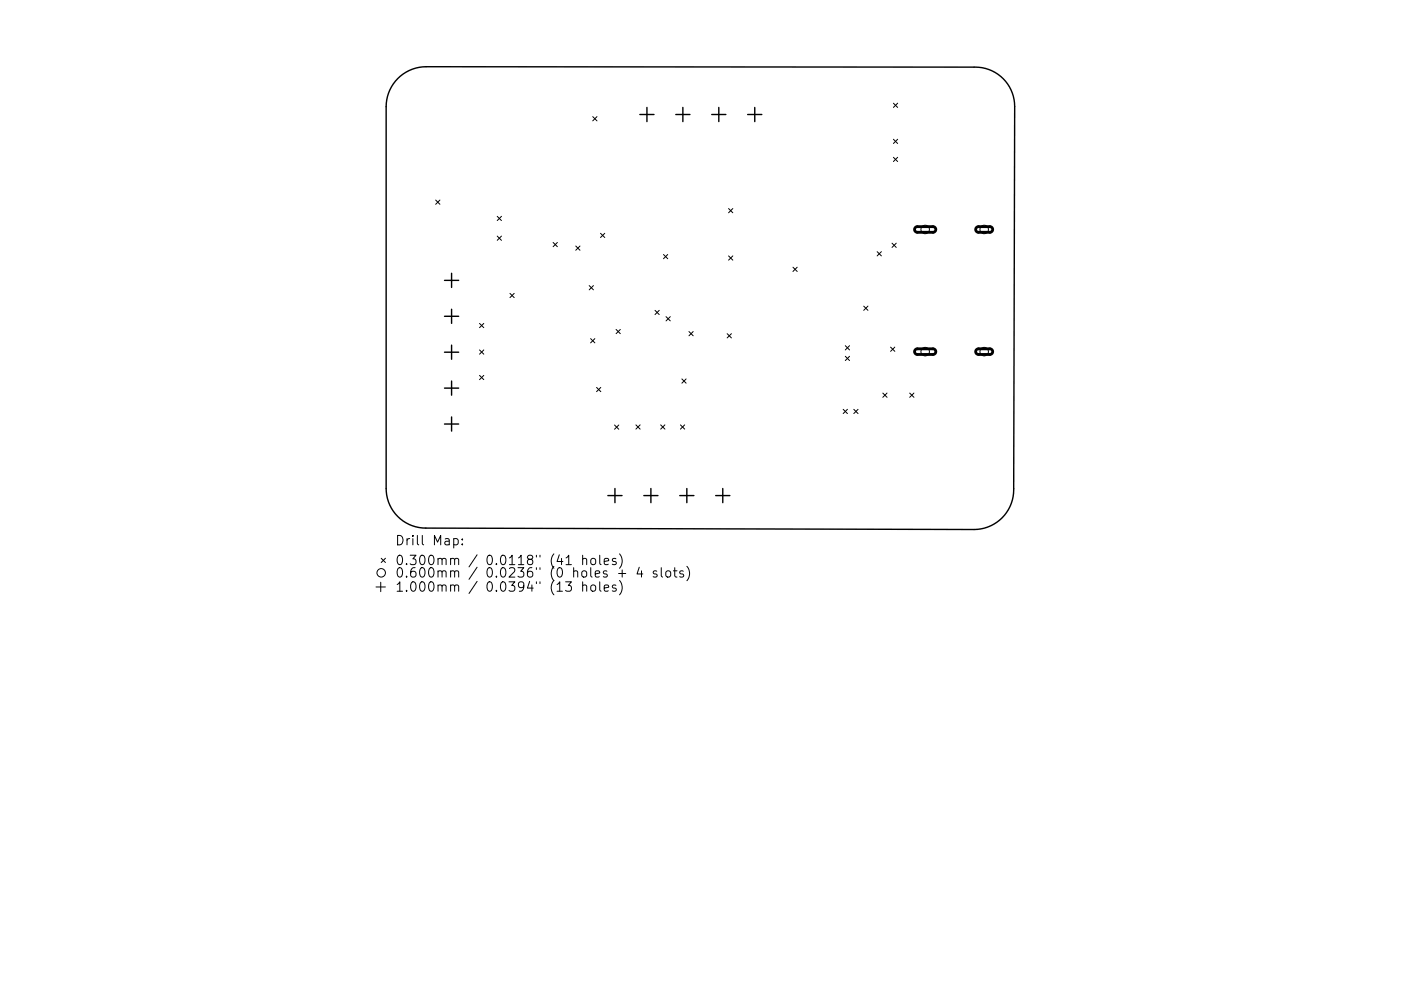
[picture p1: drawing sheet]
<svg xmlns="http://www.w3.org/2000/svg" width="297mm" height="210mm" viewBox="0 0 297 210" stroke-linecap="round" stroke-linejoin="round" font-family="sans-serif">
<defs><g id="words">
<g font-size="2.8">
<text x="83.7" y="115.7">Drill Map:</text>
<text x="83.7" y="119.9">0.300mm / 0.0118&quot; (41 holes)</text>
<text x="83.7" y="122.5">0.600mm / 0.0236&quot; (0 holes + 4 slots)</text>
<text x="83.7" y="125.5">1.000mm / 0.0394&quot; (13 holes)</text>
</g>
</g></defs>
<g fill="none" stroke="#000" stroke-width=".3">
<path d="M84.3 16.7a8.5 8.5 0 0 1 6-2.5h116.2a8.3 8.3 0 0 1 8.6 8.4l-.2 81a8.4 8.4 0 0 1-8.4 8.7l-116.2-.3a8.4 8.4 0 0 1-8.4-8.4v-81a8.5 8.5 0 0 1 2.4-5.9zM135.7 24.3h3M137.2 22.8v3M143.3 24.3h3M144.8 22.8v3M150.9 24.3h3M152.4 22.8v3M158.5 24.3h3M160 22.8v3M94.2 59.5h3M95.7 58v3M94.2 67.1h3"/>
<path d="M94.2 74.7h3M95.7 65.6v3M95.7 73.2v3M94.2 82.3h3M94.2 90h3M95.7 80.8v3M95.7 88.5v3M128.9 105.1h3M130.4 103.6v3M136.5 105.1h3M138 103.6v3M144.1 105.1h3"/>
<path d="M145.6 103.6v3M151.7 105.1h3M153.2 103.6v3"/>
</g>
<g fill="none" stroke="#000" stroke-width=".21">
<path d="M125.7 24.7l.9 .9M126.6 24.7l-.9 .9M189.4 21.9l.9 .9M189.4 29.5l.9 .9M189.4 33.4l.9 .9M190.3 21.9l-.9 .9M190.3 29.5l-.9 .9M190.3 33.4l-.9 .9M92.4 42.4l.9 .9M93.3 42.4l-.9 .9M105.4 45.9l.9 .9M105.4 50.1l.9 .9"/>
<path d="M106.3 45.9l-.9 .9M106.3 50.1l-.9 .9M117.3 51.4l.9 .9M118.2 51.4l-.9 .9M122.1 52.2l.9 .9M123 52.2l-.9 .9M127.3 49.5l.9 .9M128.2 49.5l-.9 .9M140.7 54l.9 .9M141.6 54l-.9 .9M154.5 44.2l.9 .9M154.5 54.3l.9 .9"/>
<path d="M155.4 44.2l-.9 .9M155.4 54.3l-.9 .9M168.1 56.7l.9 .9M169 56.7l-.9 .9M186 53.4l.9 .9M186.9 53.4l-.9 .9M189.1 51.6l.9 .9M190 51.6l-.9 .9M101.7 68.6l.9 .9M101.7 74.2l.9 .9M101.7 79.6l.9 .9M102.6 68.6l-.9 .9"/>
<path d="M102.6 74.2l-.9 .9M102.6 79.6l-.9 .9M108.1 62.2l.9 .9M109 62.2l-.9 .9M124.9 60.6l.9 .9M125.2 71.8l.9 .9M125.8 60.6l-.9 .9M126.1 71.8l-.9 .9M130.6 69.9l.9 .9M131.5 69.9l-.9 .9M138.9 65.8l.9 .9M139.8 65.8l-.9 .9"/>
<path d="M141.2 67.2l.9 .9M142.1 67.2l-.9 .9M146.1 70.3l.9 .9M147 70.3l-.9 .9M154.2 70.8l.9 .9M155.1 70.8l-.9 .9M179.2 73.3l.9 .9M179.2 75.6l.9 .9M180.1 73.3l-.9 .9M180.1 75.6l-.9 .9M183.1 64.9l.9 .9M184 64.9l-.9 .9"/>
<path d="M188.8 73.6l.9 .9M189.7 73.6l-.9 .9M126.5 82.2l.9 .9M127.4 82.2l-.9 .9M130.3 90.2l.9 .9M131.2 90.2l-.9 .9M134.8 90.1l.9 .9M135.7 90.1l-.9 .9M140.1 90.1l.9 .9M141 90.1l-.9 .9M144.3 90.1l.9 .9M144.6 80.4l.9 .9"/>
<path d="M145.2 90.1l-.9 .9M145.5 80.4l-.9 .9M178.8 86.8l.9 .9M179.7 86.8l-.9 .9M181 86.8l.9 .9M181.9 86.8l-.9 .9M187.2 83.4l.9 .9M188.1 83.4l-.9 .9M192.9 83.4l.9 .9M193.8 83.4l-.9 .9M80.8 118.4l.9 .9M81.7 118.4l-.9 .9"/>
<path d="M96.2 114.4l.6-.1 .4 .3v.6l-.2 .3h-.8M98 115.4v.2M98 114.4v.2M123.5 118.7a.5 .5 0 0 1 .9 .1v1M123.5 117.8v2M125.4 118.6a.54 .54 0 0 1 .9 .2v.6a.54 .54 0 0 1-.5 .4 .54 .54 0 0 1-.6-.4v-.6zM127.2 117.8v1.7l.2 .3M128.1 119.1l1-.2-.1-.3-.6-.1-.3 .3 .1 .9h.8M130.6 118.6l-.5-.1-.3 .3 .1 .2 .7 .2v.5h-.8M131.3 117.5a2.29 2.29 0 0 1 0 3.1M79.7 124.5h2M80.7 123.5v2"/>
<path d="M119.9 123.4h1.3l-.7 .8a.54 .54 0 0 1 .7 .4v.5l-.2 .2-.8 .1-.3-.2M123.5 124.3a.5 .5 0 0 1 .9 .1v1M123.5 123.4v2M125.3 124.3a.54 .54 0 0 1 .6-.2 .54 .54 0 0 1 .4 .4v.6a.54 .54 0 0 1-.5 .4 .54 .54 0 0 1-.6-.4zM127.2 123.4v1.8l.2 .2M128.1 124.8l1-.2-.1-.4-.6-.1-.3 .3 .1 .9h.8M130.6 124.2l-.5-.1-.3 .3 .1 .3 .7 .2v.4h-.8M131.2 121.7h1.5M131.3 123.2a2.29 2.29 0 0 1 0 3M131.9 120.9v1.5M135.5 120.3l-.4 1.5h1.2M136 121.1v1.3"/>
<path d="M139.2 121.2l-.4-.1-.3 .3 .1 .3 .6 .2v.4h-.7M140.2 120.4v1.8l.3 .2M141.2 121.3a.54 .54 0 0 1 .6-.2 .54 .54 0 0 1 .4 .4v.6a.54 .54 0 0 1-.5 .4 .54 .54 0 0 1-.5-.4zM142.8 121.1h.7M143.1 120.4v1.8l.1 .1 .3 .1M144.9 121.2l-.5-.1-.3 .3 .1 .3 .7 .2v.4h-.8M145.6 120.2a2.29 2.29 0 0 1 0 3"/>
<circle cx="196.2" cy="48.7" r=".9"/>
<circle cx="208.7" cy="48.7" r=".9"/>
<circle cx="196.2" cy="74.6" r=".9"/>
<circle cx="208.7" cy="74.6" r=".9"/>
<circle cx="80.8" cy="121.5" r=".9"/>
</g>
<path d="M194.1 48.3l.4-.2h3.4l.4 .2 .1 .4-.2 .4-.3 .2h-3.4l-.6-.4zM207 48.3l.4-.2h2.6l.4 .2 .1 .5-.2 .3-.3 .2h-2.6l-.5-.4zM194.1 74.2l.4-.2h3.4l.4 .2 .1 .5-.1 .3-.4 .2h-3.4l-.6-.4zM207 74.2l.4-.2h2.6l.4 .3 .1 .4-.2 .3-.3 .2h-2.6l-.5-.4z" fill="none" stroke="#000" stroke-width=".6"/>
<use href="#words"/>
</svg>
